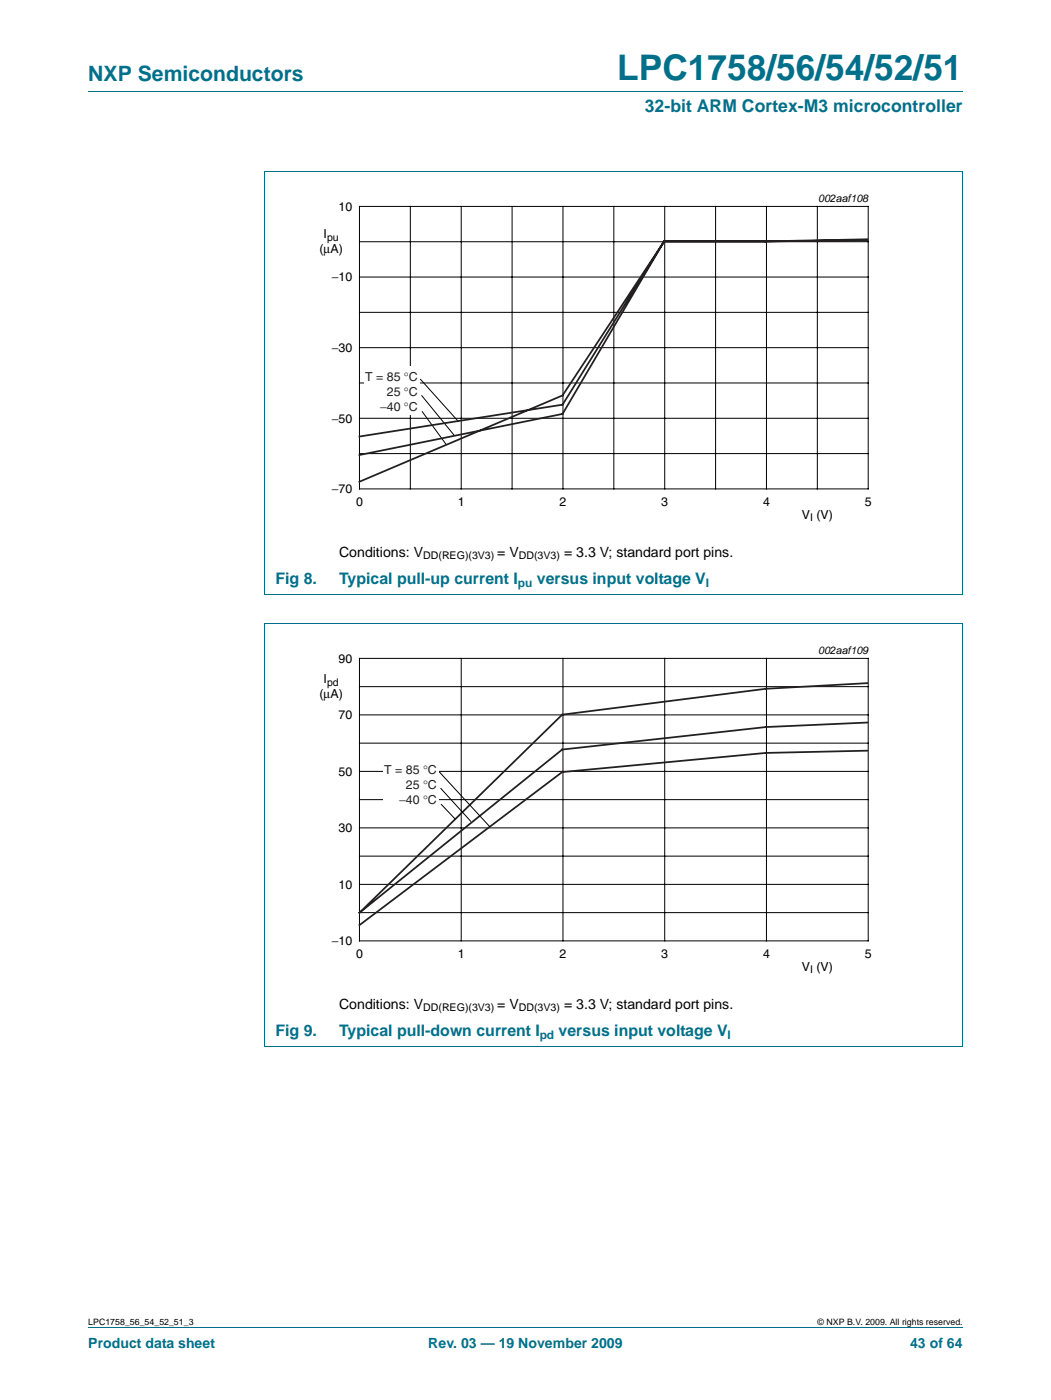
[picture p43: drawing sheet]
<svg xmlns="http://www.w3.org/2000/svg" width="210mm" height="280mm" viewBox="0 0 210 280" stroke-linecap="round" stroke-linejoin="round" font-family="sans-serif">
<defs><g id="words">
<text font-size="7" fill="#00708a" x="123.3" y="16">LPC1758/56/54/52/51</text>
<text font-size="4.2" fill="#00708a" x="17.6" y="16.2">NXP Semiconductors</text>
<text font-size="3.5" fill="#00708a" x="128.8" y="22.4">32-bit ARM Cortex-M3 microcontroller</text>
<g font-size="3.2" fill="#00708a">
<text x="55" y="116.8">Fig 8.</text>
<text x="67.7" y="116.8">Typical pull-up current I</text>
<text x="107.2" y="116.8">versus input voltage V</text>
<text x="55" y="207.1">Fig 9.</text>
<text x="67.7" y="207.1">Typical pull-down current I</text>
<text x="111.6" y="207.1">versus input voltage V</text>
</g>
<g font-size="2.8">
<text x="67.7" y="111.2">Conditions: V</text>
<text x="99.3" y="111.2">= V</text>
<text x="112.6" y="111.2">= 3.3 V; standard port pins.</text>
<text x="67.7" y="201.5">Conditions: V</text>
<text x="99.3" y="201.5">= V</text>
<text x="112.6" y="201.5">= 3.3 V; standard port pins.</text>
</g>
<g font-size="2.8" fill="#00708a">
<text x="17.6" y="269.3">Product data sheet</text>
<text x="85.5" y="269.3">Rev. 03 — 19 November 2009</text>
<text x="181.8" y="269.3">43 of 64</text>
</g>
<g font-size="2.5">
<text x="64.6" y="47.7">I</text>
<text x="67.6" y="42.1">10</text>
<text x="63.8" y="50.7">(μA)</text>
<text x="66.3" y="56.2">−10</text>
<text x="66.3" y="70.3">−30</text>
<text x="66.3" y="84.4">−50</text>
<text x="66.3" y="98.5">−70</text>
<text x="71.1" y="101.1">0</text>
<text x="91.4" y="101.1">1</text>
<text x="111.7" y="101.1">2</text>
<text x="132.1" y="101.1">3</text>
<text x="152.4" y="101.1">4</text>
<text x="172.7" y="101.1">5</text>
<text x="160.1" y="103.6">V (V)</text>
<text x="64.6" y="136.6">I</text>
<text x="67.6" y="132.4">90</text>
<text x="63.8" y="139.6">(μA)</text>
<text x="67.6" y="143.7">70</text>
<text x="67.6" y="155">50</text>
<text x="67.6" y="166.3">30</text>
<text x="67.6" y="177.6">10</text>
<text x="66.3" y="188.9">−10</text>
<text x="71.1" y="191.4">0</text>
<text x="91.4" y="191.4">1</text>
<text x="111.7" y="191.4">2</text>
<text x="132.1" y="191.4">3</text>
<text x="152.4" y="191.4">4</text>
<text x="172.7" y="191.4">5</text>
<text x="160.1" y="193.9">V (V)</text>
</g>
<g font-size="2.5" fill="#231f20">
<text x="72.9" y="76.2">T = 85 °C</text>
<text x="75.9" y="82.2">−40 °C</text>
<text x="77.2" y="79.2">25 °C</text>
<text x="76.7" y="154.7">T = 85 °C</text>
<text x="79.7" y="160.7">−40 °C</text>
<text x="81.1" y="157.7">25 °C</text>
</g>
<g font-size="2.4" fill="#00708a">
<text x="103.4" y="117.3">pu</text>
<text x="141" y="117.3">I</text>
<text x="107.8" y="207.6">pd</text>
<text x="145.3" y="207.6">I</text>
</g>
<g font-size="2.1">
<text x="163.4" y="40.4">002aaf108</text>
<text x="65.3" y="48.1">pu</text>
<text x="161.8" y="104.1">I</text>
<text x="84.5" y="111.7">DD(REG)(3V3)</text>
<text x="103.6" y="111.7">DD(3V3)</text>
<text x="163.4" y="130.7">002aaf109</text>
<text x="65.3" y="137">pd</text>
<text x="161.8" y="194.4">I</text>
<text x="84.5" y="202.1">DD(REG)(3V3)</text>
<text x="103.6" y="202.1">DD(3V3)</text>
</g>
<g font-size="1.8">
<text x="17.6" y="264.7">LPC1758_56_54_52_51_3</text>
<text x="163.3" y="264.7">© NXP B.V. 2009. All rights reserved.</text>
</g>
</g></defs>
<path d="M17.6 18.3h174.7M52.9 34.2h139.4M52.9 34.2v84.6M192.3 34.2v84.6M52.9 118.9h139.4M52.9 124.5h139.4M52.9 124.6v84.5M192.3 124.6v84.5M52.9 209.2h139.4M17.6 265.3h174.7" fill="none" stroke="#00708a" stroke-width=".2"/>
<g fill="none" stroke="#000" stroke-width=".2">
<path d="M71.8 41.2h101.6v56.5h-101.6zM71.8 55.4h101.6M71.8 48.3h101.6M82 41.2v56.5M92.1 41.2v56.5M102.3 41.2v56.5M112.4 41.2v56.5M122.6 41.2v56.5M132.8 41.2v56.5M142.9 41.2v56.5M153.1 41.2v56.5M163.2 41.2v56.5"/>
<path d="M71.8 76.5h101.6M71.8 69.5h101.6M71.8 62.4h101.6M83.9 75.7l7.7 8.6M84.2 79l6.6 8.1M71.8 90.6h101.6M71.8 83.6h101.6M84.3 82.2l4.9 6.7"/>
</g>
<path d="M59.1 38.4h127v66.4h-127z" fill="none" stroke="#fff" stroke-width=".2"/>
<path d="M72.7 73.2h11v9.6h-11z" fill="#fff"/>
<path d="M132.6 48.2l-20.2 34.5-40.6 8.2M132.6 48.2h20.3M132.6 48.2l-20.2 30.8-40.6 17.3M132.6 48.2l-20.2 32.7-40.6 6.3M173.2 48l-20.3 .2M173.2 47.8l-20.3 .4M173.2 136.5l-20.2 1.1-40.7 5.2-40.5 39.6 40.5-32.6 40.7-4.5 20.2-.9M173.2 150l-20.2 .5-40.7 3.8-40.5 30.6" fill="none" stroke="#231f20" stroke-width=".35"/>
<path d="M59.1 128.7h127v66.4h-127z" fill="none" stroke="#fff" stroke-width=".2"/>
<g fill="none" stroke="#000" stroke-width=".2">
<path d="M71.8 131.6h101.6v56.4h-101.6zM71.8 137.2h101.6M92.1 131.6v56.4M112.4 131.6v56.4M132.8 131.6v56.4M153.1 131.6v56.4M71.8 154.1h101.6M71.8 142.9h101.6M71.8 159.8h101.6M71.8 148.5h101.6M87.7 154.2l10.1 11M88 157.5l6.1 6.7"/>
<path d="M71.8 165.4h101.6M71.8 171.1h101.6M71.8 176.7h101.6M88.1 160.7l2.8 3M71.8 182.4h101.6"/>
</g>
<path d="M76.5 151.7h11v9.6h-11z" fill="#fff"/>
<use href="#words"/>
</svg>
